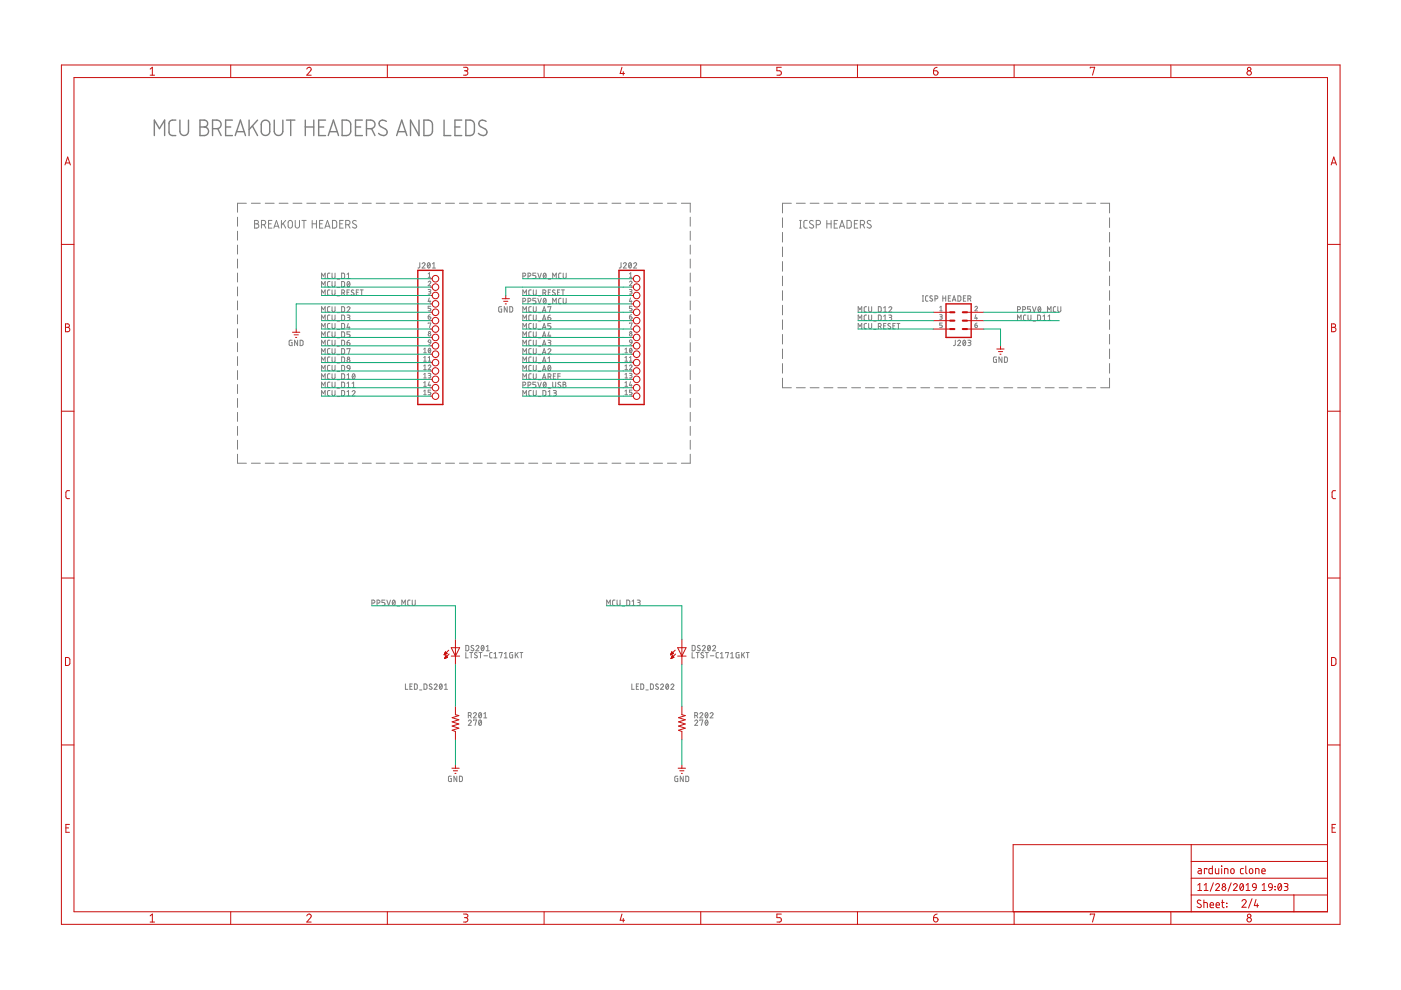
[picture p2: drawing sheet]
<svg xmlns="http://www.w3.org/2000/svg" width="297mm" height="210mm" viewBox="0 0 297 210" stroke-linecap="round" stroke-linejoin="round" font-family="sans-serif">
<g fill="none" stroke="#808080" stroke-width=".3">
<path d="M32.7 28.7v-3.2l1.1 1.8 1.1-1.8v3.2M37.3 25.5a1.3 1.3 0 0 0-1.3 .3l-.2 .4 .2 2.2a1.3 1.3 0 0 0 1.3 .3M38.1 25.5v2.3a.91 .91 0 0 0 1 .9 .91 .91 0 0 0 .9-.9v-2.3M42.4 25.5h.9a.73 .73 0 0 1 .7 .7 .73 .73 0 0 1-.7 .7 .91 .91 0 0 1 .9 .9 .91 .91 0 0 1-.9 .9h-.9zM42.4 26.9h.9M45.1 27.3a1.66 1.66 0 0 0 1.6-.3 .92 .92 0 0 0 .1-1 .92 .92 0 0 0-.8-.5h-.9v3.2M46.2 27.3l.7 1.4M47.8 26.9h1.1M49.3 25.5h-1.5v3.2h1.5M49.9 28.7l1.1-3.2 1 3.2M50.1 27.9h1.7M52.8 25.5v3.2"/>
<path d="M53.5 26.7l1.1 2M54.6 25.5l-1.8 2M55.7 25.7a.9 .9 0 0 1 1-.2 .9 .9 0 0 1 .5 .9v1.4a.9 .9 0 0 1-.9 .9 .9 .9 0 0 1-.9-.9v-1.7zM58.1 25.5v2.3a.91 .91 0 0 0 1 .9 .91 .91 0 0 0 .9-.9v-2.3M60.7 25.5h1.8M61.6 25.5v3.2M64.7 26.9h1.8M64.7 25.5v3.2M66.5 25.5v3.2M67.6 26.9h1M69 25.5h-1.4v3.2h1.4M69.6 28.7l1.1-3.2 1.1 3.2"/>
<path d="M69.9 27.9h1.6M72.5 25.5a1.67 1.67 0 0 1 1.6 .2l.3 .7-.1 1.7-.2 .4a1.67 1.67 0 0 1-1.6 .2zM75.4 26.9h1.1M76.8 25.5h-1.4v3.2h1.4M77.7 27.3a1.57 1.57 0 0 0 1.6-.3 .9 .9 0 0 0 .1-1 .9 .9 0 0 0-.8-.5h-.9v3.2M78.8 27.3l.7 1.4M81.9 25.7a.84 .84 0 0 0-1.1-.2 .84 .84 0 0 0-.3 1.1l1.2 .8a.79 .79 0 0 1 .2 1.1 .79 .79 0 0 1-1.1 .1l-.5-.3M84.1 28.7l1.1-3.2 1.1 3.2M84.4 27.9h1.6M88.8 25.5v3.2l-1.8-3.2v3.2M89.9 25.5a1.67 1.67 0 0 1 1.5 .2l.3 .7v1.4l-.3 .7a1.67 1.67 0 0 1-1.5 .2zM94.1 25.5v3.2h1.5"/>
<path d="M96.5 26.9h1M97.9 25.5h-1.4v3.2h1.4M98.8 25.5a1.67 1.67 0 0 1 1.5 .2l.3 .7v1.4l-.3 .7a1.67 1.67 0 0 1-1.5 .2zM103.1 25.7a.83 .83 0 0 0-1.1-.2 .83 .83 0 0 0-.4 1.1l1.3 .8a.79 .79 0 0 1 .2 1.1 .79 .79 0 0 1-1.2 .1l-.5-.3"/>
</g>
<g fill="none" stroke="#808080" stroke-width=".21">
<path d="M50.4 46.1v1.9M50.4 49v1.9M50.4 52v1.9M50.4 54.9v1.9M50.4 57.9v1.9M52.2 43.1h-1.8v1.9M53.3 43.1h1.9M54 46.7h.4a.36 .36 0 0 1 .4 .4 .36 .36 0 0 1-.4 .4 .46 .46 0 0 1 .5 .4 .46 .46 0 0 1-.5 .5h-.4zM54 47.5h.4M55.4 47.6h.5a.46 .46 0 0 0 .4-.4 .46 .46 0 0 0-.4-.5h-.5v1.7M56 47.6l.3 .8M56.2 43.1h1.9"/>
<path d="M56.9 47.5h.6M57.7 46.7h-.8v1.7h.8M58.1 48.4l.5-1.7 .6 1.7M58.2 48h.8M59.2 43.1h1.9M59.7 46.7v1.7M60 47.4l.6 1M60.6 46.7l-.9 1M61.2 46.9l.3-.2 .3 .2 .2 1a.46 .46 0 0 1-.5 .5 .46 .46 0 0 1-.4-.5zM62.1 43.1h1.9M62.6 46.7v1.2a.46 .46 0 0 0 .4 .5 .46 .46 0 0 0 .5-.5v-1.2M64 46.7h.9"/>
<path d="M64.5 46.7v1.7M65 43.1h2M66.2 47.5h.9M66.2 46.7v1.7M67.1 46.7v1.7M67.8 47.5h.5M68 43.1h1.9M68.2 59.1v-1.2l.4 .6 .3-.6v1.2M68.5 46.7h-.7v1.7h.7M68.9 48.4l.5-1.7 .6 1.7M69 48h.8M70 59.7h-.4l-.2 .2 .1 .8 .5 .1"/>
<path d="M70 57.9l-.4 .1-.2 .2 .1 .8 .5 .1M70.4 59.7v.9l.2 .2 .4-.2v-.9M70.4 57.9v1l.2 .1 .4-.1v-1M70.5 46.7l.6 .1 .3 .2v.9l-.3 .4-.6 .1zM70.9 43.1h1.9M71.5 59.2h.5M72 47.5h.6M72.4 59.7h.5l.1 .2v.7l-.1 .2h-.5zM72.4 57.9h.5l.1 .2v.8l-.1 .1-.5 .1zM72.8 46.7h-.8v1.7h.8M73.3 47.6h.5a.46 .46 0 0 0 .4-.4 .46 .46 0 0 0-.4-.5h-.5v1.7M73.6 58.2l.3-.3v1.2"/>
<path d="M73.6 59.1h.6M73.7 59.8l.1-.1a.57 .57 0 0 1 .4 .6 .57 .57 0 0 1-.4 .5l-.2-.5zM73.9 47.6l.3 .8M73.9 43.1h1.9M74.1 59.9l-.5 .7M75.5 46.9a.42 .42 0 0 0-.5-.1 .42 .42 0 0 0-.2 .5l.6 .4a.38 .38 0 0 1 .2 .5 .38 .38 0 0 1-.5 .1l-.4-.2M76.8 43.1h1.9M79.8 43.1h1.8M82.7 43.1h1.9M85.6 43.1h1.9M88.6 43.1h1.9M89 55.7v1l-.4 .1"/>
<path d="M89.5 55.9a.32 .32 0 0 1 .4-.2 .32 .32 0 0 1 .1 .5l-.5 .6h.6M90.7 55.8l.1-.1a.58 .58 0 0 1 .4 .6 .58 .58 0 0 1-.4 .5l-.2-.5zM90.8 59.8a.27 .27 0 0 1 .4-.2 .27 .27 0 0 1 0 .4l-.4 .6h.5M90.8 58.1l.3-.3v1M90.8 58.8h.5M91.2 55.9l-.5 .7M91.5 43.1h1.9M91.7 56.8h.6M91.7 55.9l.3-.2v1.1M94.5 43.1h1.9M97.4 43.1h1.9M100.4 43.1h1.8"/>
<path d="M103.3 43.1h1.9M106.2 43.1h1.9M109.2 43.1h1.9M110.8 58.5l.6-.1v-.4l-.6-.1v1.2M112 58.5l.5-.1 .1-.2-.2-.3h-.4v1.2M112.1 43.1h1.9M113.6 57.9h-.6v.5h.4a.32 .32 0 0 1 .2 .3 .32 .32 0 0 1-.2 .4h-.4M114 57.9l.4 1.2 .4-1.2M115 43.1h1.9M115.3 58l.2-.1a.62 .62 0 0 1 .3 .6 .62 .62 0 0 1-.4 .5l-.2-.5zM115.7 58.2l-.5 .6M116.2 59.2h.5"/>
<path d="M117.2 59.1v-1.2l.4 .6 .3-.6v1.2M118 43.1h1.9M119 57.9l-.4 .1-.2 .2 .1 .7 .5 .2M119.4 57.9v.8l.3 .3 .3-.1v-1M120.9 43.1h1.9M123.9 43.1h1.9M126.8 43.1h1.9M129.8 43.1h1.8M131.7 55.7v1l-.4 .1M132.2 55.9a.31 .31 0 0 1 .4-.2 .31 .31 0 0 1 .1 .5l-.5 .6h.6M132.7 43.1h1.9M133.4 55.8l.1-.1a.57 .57 0 0 1 .4 .6 .57 .57 0 0 1-.4 .5l-.2-.5z"/>
<path d="M133.5 59.8a.27 .27 0 0 1 .3-.2 .27 .27 0 0 1 .1 .4l-.4 .6h.5M133.5 58.8h.5M133.5 58.1l.2-.3v1M133.8 55.9l-.5 .7M134.3 55.9a.32 .32 0 0 1 .5-.2 .32 .32 0 0 1 .1 .5l-.6 .6h.7M135.6 43.1h1.9M138.6 43.1h1.9M141.5 43.1h1.9M144.5 43.1h1.8v1.9M146.3 46.1v1.9M146.3 49v1.9M146.3 52v1.9"/>
<path d="M146.3 54.9v1.9M146.3 57.9v1.9M165.9 46.2v2M165.9 49.3v2M165.9 52.4v2M165.9 55.5v2M165.9 58.5v2.1M167.8 43.1h-1.9v2M168.8 43.1h1.9M169.5 48.4h.4M169.5 46.7h.4M169.7 46.7v1.7"/>
<path d="M171.2 46.7l-.6 .1-.2 .3 .1 1 .1 .2 .6 .1M171.8 43.1h1.9M172.4 46.9a.42 .42 0 0 0-.6-.1 .42 .42 0 0 0-.1 .5l.6 .4a.38 .38 0 0 1 .2 .5 .38 .38 0 0 1-.6 .1l-.3-.2M173.1 47.6h.4a.46 .46 0 0 0 .5-.4 .46 .46 0 0 0-.5-.5h-.4v1.7M174.7 43.1h1.9M175.3 47.5h.9M175.3 46.7v1.7M176.2 46.7v1.7M176.9 47.5h.5M177.6 46.7h-.7v1.7h.7M177.6 43.1h1.9M178 48.4l.5-1.7 .6 1.7"/>
<path d="M178.1 48h.8M179.6 46.7l.6 .1 .3 .2v1.1l-.3 .2-.6 .1zM180.6 43.1h1.9M181.1 47.5h.6M181.9 46.7h-.8v1.7h.8M182.4 47.6h.5a.46 .46 0 0 0 .4-.4 .46 .46 0 0 0-.4-.5h-.5v1.7M183 47.6l.3 .8M183.5 43.1h1.9M184.6 46.9a.41 .41 0 0 0-.6-.1 .41 .41 0 0 0 0 .6l.6 .3a.44 .44 0 0 1-.1 .7 .44 .44 0 0 1-.7-.3M186.4 43.1h1.9M189.4 43.1h1.8M192.3 43.1h1.9"/>
<path d="M195.2 43.1h1.9M198.2 43.1h1.8M201.1 43.1h1.9M204 43.1h1.9M207 43.1h1.9M209.9 43.1h1.9M212.8 43.1h1.9M215.8 43.1h1.8M218.7 43.1h1.9M221.6 43.1h1.9M224.6 43.1h1.8M227.5 43.1h1.9"/>
<path d="M230.4 43.1h1.9M233.4 43.1h1.8v2M235.2 46.2v2M235.2 49.3v2M235.2 52.4v2M235.2 55.5v2M235.2 58.5v2.1M50.4 60.8v1.9M50.4 63.8v1.9M50.4 66.8v1.9M50.4 69.7v1.9M50.4 72.7v1.9"/>
<path d="M50.4 75.6v1.9M50.4 78.6v1.9M61.9 72.1l-.6 .2v.7l.1 .3h.5v-.7h-.2M63.1 72.1v1.2l-.6-1.2v1.2M63.6 72.1l.5 .1 .1 .1 .1 .7-.2 .2-.5 .1zM68.2 60.8v-1.1l.4 .6 .3-.6v1.1M68.2 62.6v-1.1l.4 .6 .3-.6v1.1M68.2 66.2v-1.2l.4 .7 .3-.7v1.2M68.2 67.9v-1.1l.4 .6 .3-.6v1.1M68.2 69.7v-1.1l.4 .6 .3-.6v1.1M68.2 71.5v-1.1l.4 .6 .3-.6v1.1M68.2 73.3v-1.2l.4 .7 .3-.7v1.2"/>
<path d="M68.2 75.1v-1.2l.4 .6 .3-.6v1.2M68.2 76.8v-1.1l.4 .6 .3-.6v1.1M68.2 78.6v-1.1l.4 .6 .3-.6v1.1M70 65l-.4 .1-.2 .2 .1 .8 .5 .1M70 66.8h-.4l-.2 .3 .1 .8h.5M70 68.6h-.4l-.2 .2 .1 .8 .5 .1M70 70.4h-.4l-.2 .2 .1 .8 .5 .1M70 72.1l-.4 .1-.2 .2 .1 .8 .5 .1M70 73.9h-.4l-.2 .3 .1 .8 .5 .1M70 75.7h-.4l-.2 .2 .1 .9h.5M70 77.5h-.4l-.2 .2 .1 .8 .5 .1M70 79.2l-.4 .1-.2 .2 .1 .8 .5 .1"/>
<path d="M70 61.5h-.4l-.2 .2 .1 .8 .5 .1M70.4 65v1l.2 .1 .4-.1v-1M70.4 66.8v1l.2 .1 .4-.1v-1M70.4 68.6v.9l.2 .2 .4-.2v-.9M70.4 70.4v.9l.2 .2 .4-.2v-.9M70.4 72.1v1l.2 .2 .4-.2v-1M70.4 73.9v1l.2 .1 .4-.1v-1M70.4 75.7v.9l.2 .2 .4-.2v-.9M70.4 77.5v.9l.2 .2 .4-.2v-.9M70.4 79.2v1l.2 .2 .4-.2v-1M70.4 61.5v.9l.2 .2 .4-.2v-.9M71.5 61h.5"/>
<path d="M71.5 66.3h.5M71.5 68.1h.5M71.5 69.8h.5M71.5 71.6h.5M71.5 73.4h.5M71.5 75.2h.5M71.5 77h.5M71.5 78.7h.5M71.5 62.7h.5M72.4 65h.5l.1 .2 .1 .6-.2 .3-.5 .1zM72.4 66.8h.5l.1 .2 .1 .6-.2 .3h-.5zM72.4 68.6h.5l.1 .2 .1 .6-.2 .3h-.5z"/>
<path d="M72.4 70.4h.5l.1 .1 .1 .7-.2 .3h-.5zM72.4 72.1l.5 .1 .1 .1 .1 .7-.2 .2-.5 .1zM72.4 73.9h.5l.1 .2 .1 .6-.2 .3-.5 .1zM72.4 75.7h.5l.1 .2 .1 .6-.2 .3h-.5zM72.4 77.5h.5l.1 .2 .1 .6-.2 .3h-.5zM72.4 79.2l.5 .1 .1 .1 .1 .7-.2 .2-.5 .1zM72.5 62.1l.5-.1 .1-.3-.2-.2h-.4v1.1M72.8 62.1l.3 .5M73.6 65.3a.31 .31 0 0 1 .4-.3 .31 .31 0 0 1 .1 .5l-.5 .7h.6M73.6 66.8h.5l.1 .2-.1 .3h-.4M73.6 72.6h.4a.31 .31 0 0 1 .2 .4 .31 .31 0 0 1-.3 .3 .31 .31 0 0 1-.3-.3zM73.6 74v-.1h.6l-.3 1.2"/>
<path d="M73.6 79.5l.3-.3v1.2M73.6 62h.4M73.7 77.5h.4l.1 .6-.6-.1zM73.8 68.6l-.2 .9h.6M73.9 67.3l.3 .2-.1 .3-.5 .1M74 69.2v.5M74.1 72.1l-.4 .2-.1 .3M74.1 61.5h-.5v1.1h.5M74.2 70.4h-.6v.5h.4a.32 .32 0 0 1 .2 .3 .32 .32 0 0 1-.2 .3h-.4M74.2 78.1l-.2 .4-.3 .1M74.8 79.3l.2-.1a.62 .62 0 0 1 .3 .6 .62 .62 0 0 1-.4 .6l-.2-.6zM75 61.6l-.3-.1-.2 .1v.2l.5 .3a.31 .31 0 0 1-.1 .5 .31 .31 0 0 1-.5-.2"/>
<path d="M75.2 79.5l-.5 .6M75.5 62h.4M76.1 61.5h-.6v1.1h.6M76.4 61.5h.6M76.7 61.5v1.1M89.8 74l.3-.2v1M89.8 75.8l.3-.2v1M89.8 77.6l.3-.2v1M89.8 79.4l.3-.2v.9M89.8 74.8h.6M89.8 76.6h.6M89.8 78.4h.6"/>
<path d="M90.8 61.4l.5 .1v.2l-.4 .1M90.8 67.2h.3a.28 .28 0 0 1 .2 .3 .28 .28 0 0 1-.3 .2 .28 .28 0 0 1-.2-.3zM90.8 77.6a.27 .27 0 0 1 .4-.2 .27 .27 0 0 1 0 .4l-.4 .6h.5M90.8 79.2l.5 .1-.1 .3h-.3M90.8 68.6l.5-.1-.2 1M90.8 75.8l.3-.2v1M90.8 76.6h.5M90.9 72.1h.2l.2 .1v.4l-.5-.1zM91 73.9a.46 .46 0 0 1 .3 .4 .46 .46 0 0 1-.3 .5l-.2-.5zM91 63.2l-.2 .7h.5M91.1 61.8l.2 .2v.3l-.5 .1M91.1 79.6l.2 .3-.1 .2h-.4"/>
<path d="M91.2 63.7v.4M91.2 66.7l-.3 .1-.1 .4M91.3 74l-.5 .6M91.3 64.9h-.5v.5h.4l.1 .2-.1 .3h-.4M91.3 72.6l-.1 .3-.3 .1M106.4 65l-.6 .2-.1 .7 .2 .2 .5 .1v-.7h-.2M107.5 65v1.2l-.6-1.2v1.2M108.1 65h.4l.2 .2v.6l-.2 .3-.4 .1zM110.8 63.9l.6-.1v-.4l-.6-.2v1.2M110.8 62.6v-1.1l.4 .6 .4-.6v1.1M110.8 66.2v-1.2l.4 .7 .4-.7v1.2M110.8 67.9v-1.1l.4 .6 .4-.6v1.1"/>
<path d="M110.8 69.7v-1.1l.4 .6 .4-.6v1.1M110.8 71.5v-1.1l.4 .6 .4-.6v1.1M110.8 73.3v-1.2l.4 .7 .4-.7v1.2M110.8 75.1v-1.2l.4 .6 .4-.6v1.2M110.8 76.8v-1.1l.4 .6 .4-.6v1.1M110.8 78.6v-1.1l.4 .6 .4-.6v1.1M112 63.9l.5-.1 .1-.3-.2-.2-.4-.1v1.2M112.6 65l-.4 .1-.1 .2 .1 .8 .4 .1M112.6 66.8h-.4l-.1 .3 .1 .8h.4M112.6 68.6h-.4l-.1 .2 .1 .8 .4 .1M112.6 70.4h-.4l-.1 .2 .1 .8 .4 .1M112.6 72.1l-.4 .1-.1 .2 .1 .8 .4 .1"/>
<path d="M112.6 73.9h-.4l-.1 .3 .1 .8 .4 .1M112.6 75.7h-.4l-.1 .2 .1 .9h.4M112.6 77.5h-.4l-.1 .2 .1 .8 .4 .1M112.6 79.2l-.4 .1-.1 .2 .1 .8 .4 .1M112.6 61.5h-.4l-.1 .2 .1 .8 .4 .1M113.1 65v1l.2 .1 .4-.1v-1M113.1 66.8v1l.2 .1 .4-.1v-1M113.1 68.6v.9l.2 .2 .4-.2v-.9M113.1 70.4v.9l.2 .2 .4-.2v-.9M113.1 72.1v1l.2 .2 .4-.2v-1M113.1 73.9v1l.2 .1 .4-.1v-1M113.1 75.7v.9l.2 .2 .4-.2v-.9"/>
<path d="M113.1 77.5v.9l.2 .2 .4-.2v-.9M113.1 79.2v1l.2 .2 .4-.2v-1M113.1 61.5v.9l.2 .2 .4-.2v-.9M113.6 63.2h-.6v.6h.4a.32 .32 0 0 1 .2 .3 .32 .32 0 0 1-.2 .3h-.4M114 63.2l.4 1.2 .4-1.2M114.2 66.3h.5M114.2 68.1h.5M114.2 69.8h.5M114.2 71.6h.5M114.2 73.4h.5M114.2 75.2h.5M114.2 77h.5"/>
<path d="M114.2 78.7h.5M114.2 62.7h.5M115 66.2l.4-1.2 .4 1.2M115 67.9l.4-1.1 .4 1.1M115 69.7l.4-1.1 .4 1.1M115 71.5l.4-1.1 .4 1.1M115 73.3l.4-1.2 .4 1.2M115 75.1l.4-1.2 .4 1.2M115 76.8l.4-1.1 .4 1.1M115 78.6l.4-1.1 .4 1.1M115.1 62.1l.6-.1v-.3l-.1-.2h-.5v1.1M115.1 78.3h.6"/>
<path d="M115.1 65.9h.6M115.1 67.6h.6M115.1 69.4h.6M115.1 71.2h.6M115.1 73h.6M115.1 74.8h.6M115.1 76.5h.6M115.3 63.3l.2-.1a.62 .62 0 0 1 .3 .6 .62 .62 0 0 1-.4 .6l-.2-.6zM115.5 62.1l.2 .5M115.7 63.5l-.5 .6M116.2 67.3h.3a.31 .31 0 0 1 .3 .4 .31 .31 0 0 1-.3 .2 .31 .31 0 0 1-.3-.3zM116.2 72.1l.4 .1 .2 .1-.2 .3h-.3"/>
<path d="M116.2 74.2a.31 .31 0 0 1 .4-.3 .31 .31 0 0 1 .1 .5l-.5 .7h.6M116.2 65.2v-.2h.6l-.3 1.2M116.2 76.8h.6M116.2 75.9l.3-.2v1.1M116.2 79.9l.6-.1v-.4l-.6-.2v1.2M116.2 64.5h.5M116.2 62h.4M116.3 77.5h.1a.57 .57 0 0 1 .4 .5 .57 .57 0 0 1-.4 .6l-.2-.6zM116.4 70.4l-.2 .8h.6M116.5 72.6l.2 .1v.5l-.5 .1M116.6 79.9l.2 .5M116.6 71v.5"/>
<path d="M116.7 66.8l-.4 .2-.1 .3M116.7 77.7l-.5 .7M116.7 61.5h-.5v1.1h.5M116.8 68.6h-.6v.5h.3a.32 .32 0 0 1 .3 .3 .32 .32 0 0 1-.3 .3h-.3M117.2 64.4v-1.2l.4 .7 .3-.7v1.2M117.3 79.8h.4M117.7 61.6l-.4-.1-.2 .2 .5 .4a.31 .31 0 0 1 0 .5 .31 .31 0 0 1-.5-.2M117.8 79.2h-.5v1.2h.5M118.2 62h.4M118.3 79.8h.5M118.7 61.5h-.5v1.1h.5M118.8 79.2h-.5v1.2"/>
<path d="M119 63.2l-.4 .1-.2 .2 .1 .7 .5 .2M119 61.5h.7M119.4 61.5v1.1M119.4 63.2v.9l.3 .3 .3-.2v-1M132.5 74.8h.6M132.5 76.6h.6M132.5 78.4h.6M132.5 74l.3-.2v1M132.5 75.8l.3-.2v1M132.5 77.6l.3-.2v1M132.5 79.4l.3-.2v.9M133.5 61.4h.3l.2 .2-.1 .2h-.3"/>
<path d="M133.5 67.2h.3a.28 .28 0 0 1 .2 .3 .28 .28 0 0 1-.3 .2 .28 .28 0 0 1-.2-.3zM133.5 77.6a.27 .27 0 0 1 .3-.2 .27 .27 0 0 1 .1 .4l-.4 .6h.5M133.5 79.2h.4l.1 .2-.1 .2h-.3M133.5 68.6l.5-.1-.3 1M133.5 76.6h.5M133.5 75.8l.2-.2v1M133.6 72.1h.2l.2 .1v.4l-.5-.1zM133.6 73.9a.46 .46 0 0 1 .4 .4 .46 .46 0 0 1-.4 .5l-.1-.5zM133.7 63.2l-.2 .7h.5M133.7 61.8l.3 .2-.1 .3-.4 .1M133.7 79.6l.3 .3-.1 .2h-.4M133.8 63.7v.4"/>
<path d="M133.9 66.7l-.3 .1-.1 .4M133.9 74l-.4 .6M134 64.9h-.5v.5h.4l.1 .2-.1 .3h-.4M134 72.6l-.1 .3-.3 .1M146.3 60.8v1.9M146.3 63.8v1.9M146.3 66.8v1.9M146.3 69.7v1.9M146.3 72.7v1.9M146.3 75.6v1.9M146.3 78.6v1.9M165.9 61.6v2.1"/>
<path d="M165.9 64.7v2.1M165.9 67.8v2M165.9 70.9v2M165.9 74v2M165.9 77.1v2M181.9 66.2v-1.2l.4 .7 .4-.7v1.2M181.9 67.9v-1.1l.4 .6 .4-.6v1.1M181.9 69.7v-1.1l.4 .6 .4-.6v1.1M183.7 65l-.4 .1-.1 .2v.7l.5 .2M183.7 66.8h-.4l-.1 .3v.7l.5 .1M183.7 68.6h-.4l-.1 .2v.8l.5 .1M184.2 65v.8l.2 .3 .4-.1v-1"/>
<path d="M184.2 66.8v.8l.2 .3 .4-.1v-1M184.2 68.6v.8l.2 .3 .4-.2v-.9M185.3 66.3h.5M185.3 68.1h.5M185.3 69.8h.5M186.2 65h.4l.2 .2v.6l-.2 .3-.4 .1zM186.2 66.8h.4l.2 .2v.6l-.2 .3h-.4zM186.2 69.2l.6-.1v-.3l-.1-.2h-.5v1.1M186.6 69.2l.3 .5M187.3 66.2h.7M187.3 67.9h.7M187.3 65.3l.4-.3v1.2"/>
<path d="M187.3 67.1l.4-.3v1.1M187.3 69.1h.4M187.9 68.6h-.6v1.1h.6M188.4 65.3a.31 .31 0 0 1 .5-.3 .31 .31 0 0 1 .1 .5l-.6 .7h.7M188.4 66.8h.5l.2 .2-.2 .3h-.3M188.8 67.3l.2 .1 .1 .3-.2 .2h-.5M188.8 68.7l-.4-.1-.1 .2 .4 .4a.28 .28 0 0 1 .1 .5 .28 .28 0 0 1-.5-.1h-.1M189.3 69.1h.4M189.8 68.6h-.5v1.1h.5M190.2 68.6h.6M190.5 68.6v1.1M195.6 63.9h.2"/>
<path d="M195.6 62.7h.2M195.7 62.7v1.2M196.7 62.7h-.3l-.2 .3 .1 .7 .4 .2M197.7 62.8l-.4-.1-.2 .3 .5 .4a.31 .31 0 0 1 0 .5 .31 .31 0 0 1-.5-.2M198.2 63.4l.6-.2v-.4l-.6-.1v1.2M199.2 66.7l.5 .1v.3l-.4 .1M199.2 65.2l.3-.3v1M199.2 65.9h.6M199.5 67.2l.2 .1v.3l-.5 .1M199.8 68.5h-.6v.4l.5 .1 .1 .2-.1 .2-.5 .1M199.9 62.7v1.2M199.9 63.2h.6"/>
<path d="M200.5 62.7v1.2M201.1 63.2h.3M201.6 62.7h-.5v1.2h.5M201.9 63.9l.4-1.2 .4 1.2M202 63.6h.6M202.5 72.1v1l-.3 .2M203 72.4a.31 .31 0 0 1 .5-.3 .31 .31 0 0 1 .1 .5l-.6 .7h.7M203.1 62.7h.4l.2 .2v.6l-.2 .3-.4 .1zM204.3 63.2h.3M204.3 72.2a.57 .57 0 0 1 .5 .5 .57 .57 0 0 1-.5 .6l-.2-.6zM204.7 72.4l-.5 .6M204.8 62.7h-.5v1.2h.5"/>
<path d="M205.2 63.4l.6-.2v-.4l-.6-.1v1.2M205.2 72.1l.5 .1 .1 .1-.1 .3h-.4M205.5 72.6l.3 .1v.5l-.6 .1M205.6 63.4l.2 .5M206.7 65.2a.27 .27 0 0 1 .4-.2 .27 .27 0 0 1 .1 .4l-.5 .5h.5M206.7 68.9h.3a.28 .28 0 0 1 .2 .3 .28 .28 0 0 1-.2 .3 .28 .28 0 0 1-.3-.3zM206.9 66.7l-.2 .8h.5M207.1 67.3v.4M207.1 68.5l-.3 .1-.1 .3M211.3 75.7l-.6 .1-.1 .8 .2 .2h.5v-.6h-.2M212.4 75.7v1.1l-.6-1.1v1.1M213 75.7h.4l.2 .2v.6l-.2 .3h-.4z"/>
<path d="M215.7 65.7l.6-.2 .1-.2-.2-.3h-.5v1.2M215.7 67.9v-1.1l.4 .6 .4-.6v1.1M216.8 65.7l.6-.2v-.3l-.6-.2v1.2M217.5 66.8h-.4l-.1 .3 .1 .8h.4M218 66.8v1l.2 .1 .3-.1 .1-1M218.5 65h-.6v.5h.3a.32 .32 0 0 1 .3 .3 .32 .32 0 0 1-.3 .4h-.3M218.9 65l.4 1.2 .4-1.2M219 68.1h.5M220 66.8h.4l.2 .2v.6l-.2 .3h-.4zM220.2 65.1l.2-.1a.62 .62 0 0 1 .3 .6 .62 .62 0 0 1-.4 .5l-.2-.5zM220.6 65.3l-.5 .6M221.1 66.3h.5"/>
<path d="M221.1 67.9h.7M221.1 67.1l.3-.3v1.1M222.1 66.2v-1.2l.4 .7 .3-.7v1.2M222.2 67.9h.6M222.2 67.1l.3-.3v1.1M223.8 65l-.3 .1-.2 .2 .1 .7 .4 .2M224.3 65v.8l.2 .3 .4-.1v-1M235.2 61.6v2.1M235.2 64.7v2.1M235.2 67.8v2M235.2 70.9v2M235.2 74v2"/>
<path d="M235.2 77.1v2M50.4 81.5v1.9M50.4 84.5v1.9M50.4 87.4v1.9M50.4 90.4v1.9M50.4 93.3v1.9M50.4 96.3v1.9h1.8M53.3 98.2h1.9M56.2 98.2h1.9M59.2 98.2h1.9M62.1 98.2h1.9M65 98.2h2"/>
<path d="M68 98.2h1.9M68.2 80.4v-1.2l.4 .7 .3-.7v1.2M68.2 82.2v-1.2l.4 .7 .3-.7v1.2M68.2 83.9v-1.1l.4 .6 .3-.6v1.1M70 81h-.4l-.2 .3 .1 .8 .5 .1M70 82.8h-.4l-.2 .3 .1 .8h.5M70.4 81v1l.2 .1 .4-.1v-1M70.4 82.8v1l.2 .1 .4-.1v-1M70.9 98.2h1.9M71.5 80.5h.5M71.5 82.3h.5M71.5 84.1h.5"/>
<path d="M72.4 81h.5l.1 .2 .1 .7-.2 .2-.5 .1zM72.4 82.8h.5l.1 .2 .1 .6-.2 .3h-.5zM73.6 80.4h.6M73.6 81.3l.3-.3v1.2M73.6 83.1l.3-.3v1.1M73.6 82.2h.6M73.6 83.9h.6M73.9 98.2h1.9M74.7 83.1a.32 .32 0 0 1 .4-.3 .32 .32 0 0 1 .1 .5l-.5 .6h.6M74.7 82.2h.6M74.7 81.3l.3-.3v1.2M76.8 98.2h1.9"/>
<path d="M79.8 98.2h1.8M82.7 98.2h1.9M85.6 98.2h1.9M88.6 98.2h1.9M89.8 81.2l.3-.3v1M89.8 82.9l.3-.2v1M89.8 80.1h.6M89.8 81.9h.6M89.8 83.7h.6M91 80.9l-.2 .8h.5M91.2 81.5v.4M91.3 82.7h-.5v.5h.4l.1 .2-.1 .3h-.4"/>
<path d="M91.5 98.2h1.9M94.5 98.2h1.9M97.4 98.2h1.9M100.4 98.2h1.8M103.3 98.2h1.9M106.2 98.2h1.9M109.2 98.2h1.9M110.8 81.7l.6-.2v-.4l-.6-.1v1.2M110.8 80.4v-1.2l.4 .7 .4-.7v1.2M110.8 83.9v-1.1l.4 .6 .4-.6v1.1M112 81.7l.5-.2v-.4l-.5-.1v1.2M112.1 98.2h1.9"/>
<path d="M112.6 82.8h-.4l-.1 .3 .1 .8h.4M113.1 82.8v1l.2 .1 .4-.1v-1M113.6 81h-.6v.5h.4a.32 .32 0 0 1 .2 .4 .32 .32 0 0 1-.2 .3h-.4M114 81l.4 1.2 .4-1.2M114.2 80.5h.5M114.2 84.1h.5M115 80.4l.4-1.2 .4 1.2M115 98.2h1.9M115.1 82.8h.4l.2 .2v.6l-.2 .3h-.4zM115.1 80.1h.6M115.3 81.1l.2-.1a.62 .62 0 0 1 .3 .6 .62 .62 0 0 1-.4 .5l-.2-.5zM115.7 81.3l-.5 .6"/>
<path d="M116.2 82.3h.5M116.2 83.9h.7M116.2 83.1l.3-.3v1.1M117.2 81v1l.2 .1 .4-.1v-1M117.3 82.8h.5l.2 .2-.2 .3h-.3M117.6 83.3l.3 .1 .1 .3-.2 .2h-.5M118 98.2h1.9M118.9 81.1l-.4-.1-.2 .3 .5 .4a.31 .31 0 0 1-.1 .5 .31 .31 0 0 1-.4-.2M119.4 81h.4l.2 .2-.3 .3 .3 .3-.2 .3-.4 .1zM119.4 81.5h.3M120.9 98.2h1.9M123.9 98.2h1.9"/>
<path d="M126.8 98.2h1.9M129.8 98.2h1.8M132.5 80.1h.6M132.5 81.9h.6M132.5 83.7h.6M132.5 81.2l.3-.3v1M132.5 82.9l.3-.2v1M132.7 98.2h1.9M133.7 80.9l-.2 .8h.5M133.8 81.5v.4M134 82.7h-.5v.5h.4l.1 .2-.1 .3h-.4M135.6 98.2h1.9"/>
<path d="M138.6 98.2h1.9M141.5 98.2h1.9M146.3 81.5v1.9M146.3 84.5v1.9M146.3 87.4v1.9M146.3 90.4v1.9M146.3 93.3v1.9M146.3 96.3v1.9h-1.8M165.9 80.2v2h1.9M168.8 82.2h1.9M171.8 82.2h1.9M174.7 82.2h1.9"/>
<path d="M177.6 82.2h1.9M180.6 82.2h1.9M183.5 82.2h1.9M186.4 82.2h1.9M189.4 82.2h1.8M192.3 82.2h1.9M195.2 82.2h1.9M198.2 82.2h1.8M201.1 82.2h1.9M204 82.2h1.9M207 82.2h1.9M209.9 82.2h1.9"/>
<path d="M212.8 82.2h1.9M215.8 82.2h1.8M218.7 82.2h1.9M221.6 82.2h1.9M224.6 82.2h1.8M227.5 82.2h1.9M230.4 82.2h1.9M235.2 80.2v2h-1.8M78.8 127.9l.6-.1v-.4l-.6-.2v1.2M79.9 127.9l.6-.1v-.4l-.6-.2v1.2M81.6 127.2h-.6v.5h.4a.32 .32 0 0 1 .2 .4 .32 .32 0 0 1-.2 .3h-.4M82 127.2l.4 1.2 .4-1.2"/>
<path d="M83.3 127.3h.1a.58 .58 0 0 1 .4 .5 .58 .58 0 0 1-.4 .6l-.2-.6zM83.7 127.5l-.5 .6M84.2 128.5h.5M85.2 128.4v-1.2l.4 .7 .3-.7v1.2M87 127.2l-.4 .1-.2 .2 .1 .7 .5 .2M87.4 127.2v.9l.3 .3 .3-.2v-1M98.8 136.8l.6 .2v.8l-.3 .2h-.3zM98.8 138.3v1.2h.5M99.6 138.3h.6M99.9 138.3v1.2M100.4 136.9h-.4l-.1 .2 .5 .4a.28 .28 0 0 1 0 .4 .28 .28 0 0 1-.4 0l-.2-.1M100.9 137.1a.32 .32 0 0 1 .4-.2 .32 .32 0 0 1 .2 .5l-.6 .6h.6"/>
<path d="M101.2 138.5l-.4-.1-.2 .2 .6 .5a.32 .32 0 0 1-.2 .4 .32 .32 0 0 1-.4-.2M101.6 138.3h.6M101.9 138.3v1.2M102.2 136.9a.58 .58 0 0 1 .4 .5 .58 .58 0 0 1-.4 .6l-.2-.6zM102.6 137.1l-.5 .6M102.6 139h.8M103.1 138h.6M103.1 137.1l.3-.3v1.2M104.3 138.3l-.4 .1-.1 .2v.7l.5 .2M104.7 139.5h.7M104.7 138.6l.4-.3v1.2M105.8 138.5v-.2h.7l-.3 1.2"/>
<path d="M106.9 139.5h.6M106.9 138.6l.4-.3v1.2M108.7 138.3l-.6 .2v.7l.1 .3h.5v-.6h-.2M109.2 138.3v1.2M109.5 138.8l.4 .7M109.9 138.3l-.7 .7M110.2 138.3h.6M110.5 138.3v1.2M128.6 128.4v-1.2l.4 .7 .4-.7v1.2M130.4 127.2l-.4 .1-.1 .2v.7l.5 .2M130.8 127.2v.9l.3 .3 .3-.2 .1-1M131.9 128.5h.5"/>
<path d="M132.9 127.2l.6 .2v.8l-.2 .2h-.4zM134 128.4h.6M134 127.5l.3-.3v1.2M135.1 127.2h.4l.2 .2-.1 .3h-.4M135.4 127.7l.3 .2v.3l-.6 .2M146.7 136.8l.5 .1 .2 .1v.7l-.2 .2-.5 .1zM146.7 138.3v1.2h.6M147.6 138.3h.6M147.9 138.3v1.2M148.4 136.9h-.4l-.1 .2 .5 .4a.29 .29 0 0 1 0 .4 .29 .29 0 0 1-.4 0l-.2-.1M148.9 137.1a.32 .32 0 0 1 .5-.2 .32 .32 0 0 1 .1 .5l-.6 .6h.6M149.1 138.5a.28 .28 0 0 0-.4-.1 .28 .28 0 0 0 0 .4l.4 .2a.31 .31 0 0 1 0 .5 .31 .31 0 0 1-.5-.2"/>
<path d="M149.6 138.3h.6M149.9 138.3v1.2M150.2 136.9a.57 .57 0 0 1 .4 .5 .57 .57 0 0 1-.4 .6l-.2-.6zM150.6 137.1l-.5 .6M150.6 139h.8M151.1 137.1a.32 .32 0 0 1 .4-.2 .32 .32 0 0 1 .1 .5l-.5 .6h.6M152.3 138.3l-.3 .1-.2 .2 .1 .8 .4 .1M152.7 139.5h.7M152.7 138.6l.4-.3v1.2M153.8 138.5v-.2h.7l-.3 1.2M154.9 139.5h.7M154.9 138.6l.3-.3v1.2"/>
<path d="M156.7 138.3l-.6 .2v.9l.6 .1v-.6h-.2M157.2 138.3v1.2M157.5 138.8l.4 .7M157.9 138.3l-.7 .7M158.2 138.3h.6M158.5 138.3v1.2M86 145v1.2h.5M86.9 145.5h.4M87.4 145h-.5v1.2h.5M87.9 145h.4l.2 .2v.8l-.2 .1-.4 .1zM88.9 146.3h.6M89.9 145h.4l.2 .2v.8l-.2 .1-.4 .1z"/>
<path d="M91.6 145.1l-.4-.1-.2 .3 .5 .4a.3 .3 0 0 1-.1 .5 .3 .3 0 0 1-.4-.2M92.1 145.3a.31 .31 0 0 1 .4-.3 .31 .31 0 0 1 .1 .5l-.5 .7h.6M93.3 145.1l.1-.1a.58 .58 0 0 1 .4 .6 .58 .58 0 0 1-.4 .5l-.3-.5zM93.7 145.3l-.5 .6M94.2 146.2h.7M94.2 145.3l.4-.3v1.2M99.3 152.9a.31 .31 0 0 1 .4-.2 .31 .31 0 0 1 .1 .5l-.5 .6h.6M99.3 151.7l.6-.1v-.4l-.6-.1v1.1M99.7 151.7l.2 .5M100.4 151.3a.31 .31 0 0 1 .4-.2 .31 .31 0 0 1 .1 .5l-.5 .6h.6M100.4 152.8v-.1h.6l-.3 1.1M101.6 152.7h.1a.58 .58 0 0 1 .4 .5 .58 .58 0 0 1-.4 .6l-.2-.6z"/>
<path d="M101.6 151.2l.1-.1a.56 .56 0 0 1 .4 .5 .56 .56 0 0 1-.4 .6l-.2-.6zM102 152.9l-.5 .6M102 151.3l-.5 .7M102.6 152.2h.6M102.6 151.3l.3-.2v1.1M134 145v1.2h.5M134.9 145.5h.4M135.4 145h-.5v1.2h.5M135.8 145h.5l.2 .2v.8l-.2 .1-.5 .1zM136.9 146.3h.5M137.9 145h.4l.2 .2v.6l-.2 .3-.4 .1zM139.6 145.1a.28 .28 0 0 0-.5 0 .28 .28 0 0 0 0 .4l.4 .2a.31 .31 0 0 1-.1 .5 .31 .31 0 0 1-.4-.2"/>
<path d="M140 145.3a.32 .32 0 0 1 .5-.3 .32 .32 0 0 1 .1 .5l-.6 .7h.7M141.3 145.1l.1-.1a.58 .58 0 0 1 .4 .6 .58 .58 0 0 1-.4 .5l-.3-.5zM141.7 145.3l-.5 .6M142.2 145.3a.31 .31 0 0 1 .5-.3 .31 .31 0 0 1 .1 .5l-.6 .7h.7M147.3 152.9a.31 .31 0 0 1 .4-.2 .31 .31 0 0 1 .1 .5l-.5 .6h.6M147.3 151.7l.5-.1v-.4l-.5-.1v1.1M147.7 151.7l.2 .5M148.4 151.3a.31 .31 0 0 1 .4-.2 .31 .31 0 0 1 .1 .5l-.5 .6h.6M148.4 152.8v-.1h.6l-.3 1.1M149.6 152.7h.1a.58 .58 0 0 1 .4 .5 .58 .58 0 0 1-.4 .6l-.2-.6zM149.6 151.2l.1-.1a.56 .56 0 0 1 .4 .5 .56 .56 0 0 1-.4 .6l-.2-.6zM150.1 152.9l-.6 .6"/>
<path d="M150.1 151.3l-.6 .7M150.6 151.3a.31 .31 0 0 1 .4-.2 .31 .31 0 0 1 .1 .5l-.5 .6h.6M95.7 164.6l-.6 .1v.8l.1 .2h.5v-.6h-.2M96.9 164.6v1.1l-.7-1.1v1.1M97.4 164.6h.4l.2 .2v.6l-.2 .3h-.4zM143.7 164.6l-.6 .1v.8l.1 .2h.5v-.6h-.2M144.9 164.6v1.1l-.7-1.1v1.1M145.4 164.6h.4l.2 .2v.7l-.2 .2h-.4z"/>
<circle cx="73.9" cy="75.9" r=".26"/>
<circle cx="73.9" cy="76.5" r=".32"/>
<circle cx="91.1" cy="71" r=".28"/>
<circle cx="91.1" cy="70.5" r=".22"/>
<circle cx="133.7" cy="70.5" r=".22"/>
<circle cx="133.7" cy="71" r=".28"/>
</g>
<g fill="none" stroke="#c90d0c" stroke-width=".21">
<path d="M13 13.8h271.1v182.2h-271.1zM15.7 16.4h265.8v176.9h-265.8zM31.8 14.6l.5-.3v1.6M31.8 15.9h1M48.9 13.8v2.6M65 14.6a.46 .46 0 0 1 .7-.3 .46 .46 0 0 1 .1 .7l-.8 .9h1M82.1 13.8v2.6M98.3 14.3h.5a.37 .37 0 0 1 .4 .3 .37 .37 0 0 1-.4 .4h-.3M98.7 15a.47 .47 0 0 1 .5 .5 .47 .47 0 0 1-.5 .4h-.4M115.4 13.8v2.6M131.9 14.3l-.4 1.3h.9M132.1 15.2v.7"/>
<path d="M148.6 13.8v2.6M165.7 14.3h-1v.7h.6a.47 .47 0 0 1 .4 .5 .47 .47 0 0 1-.4 .4h-.6M181.8 13.8v2.6M197.9 15h.6a.48 .48 0 0 1 .4 .5 .48 .48 0 0 1-.5 .4 .48 .48 0 0 1-.5-.4zM198.7 14.3l-.6 .3-.2 .4M215 13.8v2.6M231.2 14.5v-.2h.9l-.5 1.6M248.2 13.8v2.6M13.8 35l.6-1.7 .5 1.7M13.9 34.5h.9M282.2 35l.6-1.7 .6 1.7M282.4 34.5h.8"/>
<path d="M13 51.8h2.7M91.2 59.1h.4M133.9 59.1h.4M281.5 51.8h2.6M13.9 68.7h.5a.37 .37 0 0 1 .3 .3 .37 .37 0 0 1-.3 .4 .47 .47 0 0 1 .4 .5 .47 .47 0 0 1-.4 .4h-.5zM13.9 69.4h.5M62 70.4h1.6M62.4 71h.8M62.7 71.5h.2M62.8 69.8v.6M91.2 66.2h.4M91.2 68h.4"/>
<path d="M91.2 69.8h.4M91.2 60.9h.4M91.2 62.7h.4M91.2 64.4h.4M91.2 71.5h.4M91.2 73.3h.4M91.2 75.1h.4M91.2 76.9h.4M91.2 78.7h.4M106.5 63.3h1.5M106.8 63.9h.9M107.1 64.4h.3"/>
<path d="M107.2 62.7v.6M133.9 66.2h.4M133.9 68h.4M133.9 69.8h.4M133.9 60.9h.4M133.9 62.7h.4M133.9 64.4h.4M133.9 71.5h.4M133.9 73.3h.4M133.9 75.1h.4M133.9 76.9h.4M133.9 78.7h.4"/>
<path d="M197.9 66.2h3.6M197.9 68h3.6M197.9 69.8h3.6M205 66.2h3.6M205 68h3.6M205 69.8h3.6M211.3 74h1.6M211.7 74.5h.9M212 75.1h.2M212.1 73.3v.7M282.3 68.7h.5a.37 .37 0 0 1 .4 .3 .37 .37 0 0 1-.4 .4 .47 .47 0 0 1 .5 .5 .47 .47 0 0 1-.5 .4h-.5zM282.3 69.4h.5"/>
<path d="M13 87.2h2.7M91.2 80.4h.4M91.2 82.2h.4M91.2 84h.4M133.9 80.4h.4M133.9 82.2h.4M133.9 84h.4M281.5 87.2h2.6M14.7 104l-.5 .1-.2 .3v1.1l.2 .2h.5M283.2 104l-.5 .1-.3 .3v1.1l.4 .2h.4M13 122.6h2.7M13.9 139.4h.6l.3 .3v.9l-.3 .5h-.6z"/>
<path d="M94.2 138.8h.1M94.2 138.7h.2M94.2 138.7h.3M94.3 138.6h.4M94.3 139.6h.1M94.3 138.5h.5M94.3 139.5h.3M94.3 138.5h.4M94.4 139.4h.3M94.4 138.4h.2M94.4 139.3h.5M94.4 138.3h.1"/>
<path d="M94.4 138.2h.1M94.4 139.3h.4M94.4 138.2l-.2 .6M94.4 138.2l.4 .4-.6 .2M94.4 139.2h.3M94.5 139.1h.1M94.5 139h.1M94.9 139.4l-.4-.4-.2 .6M94.9 139.4l-.6 .2M95.1 137.9l-.9 .9M95.2 138.7l-.9 .9M95.7 137.3h1.8l-.9 1.8z"/>
<path d="M95.7 139.1h1.8M96.6 135.6v5.3M142.2 138.8h.1M142.2 138.7h.2M142.2 138.7h.3M142.3 138.6h.4M142.3 139.6h.1M142.3 138.5h.4M142.3 139.5h.3M142.3 139.4h.4M142.4 138.4h.2M142.4 139.3h.5"/>
<path d="M142.4 138.3h.1M142.4 139.3h.4M142.4 138.2h.1M142.4 138.2l-.2 .6M142.4 138.2l.4 .4-.6 .2M142.5 139.2h.2M142.5 139.1h.1M142.5 139h.1M142.9 139.4l-.4-.4-.2 .6M142.9 139.4l-.6 .2M143.2 137.9l-1 .9M143.2 138.7l-.9 .9"/>
<path d="M143.7 139.1h1.8M143.7 137.3h1.8l-.9 1.8zM144.6 135.6v5.3M281.5 122.6h2.6M282.3 139.4h.7l.2 .3v1.1l-.2 .3h-.7zM13 157.9h2.7M96.6 149.8v1.7l.7 .2-1.4 .5 1.4 .4-1.4 .5 1.4 .4-1.4 .4 1.4 .5-1.4 .4 .7 .3v1.8M144.6 149.8v1.7l.7 .2-1.4 .5 1.4 .4-1.4 .5 1.4 .4-1.4 .4 1.4 .5-1.4 .4 .7 .3v1.8M281.5 157.9h2.6M14 175.5h.5M14.7 174.8h-.7v1.7h.7M95.8 162.9h1.5"/>
<path d="M96.1 163.4h.9M96.5 164h.2M96.6 162.2v.7M143.8 162.9h1.6M144.1 163.4h.9M144.5 164h.2M144.6 162.2v.7M252.6 179.1v14.2M281.5 179.1h-66.7v14.2M282.4 175.5h.6M283.2 174.8h-.8v1.7h.8M31.8 194.2l.5-.4v1.7"/>
<path d="M31.8 195.5h1M48.9 193.3v2.7M65 194.2a.46 .46 0 0 1 .7-.4 .46 .46 0 0 1 .1 .8l-.8 .9h1M82.1 193.3v2.7M98.3 193.8h.5a.38 .38 0 0 1 .4 .4 .38 .38 0 0 1-.4 .4h-.3M98.7 194.6a.47 .47 0 0 1 .5 .4 .47 .47 0 0 1-.5 .5h-.4M115.4 193.3v2.7M131.9 193.8l-.4 1.3h.9M132.1 194.7v.8M148.6 193.3v2.7M165.7 193.8h-1v.8h.6a.47 .47 0 0 1 .4 .4 .47 .47 0 0 1-.4 .5h-.6M181.8 193.3v2.7"/>
<path d="M197.9 194.6h.6a.47 .47 0 0 1 .4 .5 .47 .47 0 0 1-.5 .4 .47 .47 0 0 1-.5-.5zM198.7 193.8l-.5 .2-.3 .6M215 193.3v2.7M231.2 194v-.2h.9l-.5 1.7M248.2 193.3v2.7M252.6 189.8h28.9M252.6 186.2h28.9M252.6 182.6h28.9M254 187.7l.4-.4v1.5M254 188.8h.8M254.1 184.1l.4 .1 .2 .2v.9l-.6-.1-.1-.2v-.3l.7-.1M254.6 190.9a.41 .41 0 0 0-.6 0 .41 .41 0 0 0 0 .6l.5 .3a.41 .41 0 0 1 .1 .6 .41 .41 0 0 1-.6-.1l-.2-.1"/>
<path d="M255.2 191.3l.6 .1 .2 .1v.9M255.2 190.8v1.6M255.3 188.8h.8M255.3 187.7l.4-.4v1.5M255.9 184.3v-.2h-.5v1.2M256.6 191.9h.7a.38 .38 0 0 0-.3-.5 .38 .38 0 0 0-.4 .3v.7h.7M257 183.6v1.7l-.5-.1-.2-.2v-.7l.2-.1 .5-.1M257.3 187.2l-.7 1.8M257.7 184.1v1l.3 .2h.4v-1.2M257.7 187.7a.4 .4 0 0 1 .6-.3 .4 .4 0 0 1 .1 .6l-.7 .8h.9M257.8 191.9h.8a.38 .38 0 0 0-.3-.5 .38 .38 0 0 0-.5 .3l.1 .7h.7M259 183.6l.1 .1z"/>
<path d="M259 191.3h.5M259 184.1v1.2M259.2 190.8v1.5l.3 .1M259.6 185.3v-1.2l.7 .1v1.1M260.1 191.5v.1zM260.1 192.2v.1zM261 187.2l-.6 1.8M261 184.3h.6l.1 .6a.36 .36 0 0 1-.4 .4 .36 .36 0 0 1-.4-.4zM261.5 187.7a.4 .4 0 0 1 .6-.3 .4 .4 0 0 1 .1 .6l-.7 .8h.8M263 187.4l.2-.1a.86 .86 0 0 1 0 1.5 .91 .91 0 0 1-.2-1.4zM263.3 191.1a.44 .44 0 0 1 .6-.4 .44 .44 0 0 1 .2 .8l-.8 .9h.9M263.6 187.7l-.7 .8"/>
<path d="M263.6 184.1l-.4 .1-.2 .2 .1 .8 .5 .1M264.1 183.6v1.4l.3 .3M264.2 188.8h.8M264.2 187.7l.4-.4v1.5M265 184.3h.5l.1 .6a.37 .37 0 0 1-.3 .4 .37 .37 0 0 1-.4-.4zM265.5 190.5l-.8 2M265.7 187.5l.3-.2 .2 .2 .2 .7-.8-.1-.1-.4zM266.2 185.3v-1.2l.6 .1 .1 .1v1M266.3 190.7l-.4 1.3h.9M266.4 188.2l-.3 .5-.4 .1M266.6 191.6v.8M267.5 184.7h.7a.38 .38 0 0 0-.2-.5 .38 .38 0 0 0-.5 .3l.1 .7 .6 .1"/>
<path d="M267.6 188.8h.8M267.6 187.7l.4-.4v1.5M269.1 187.5l.3-.2 .2 .2 .2 .7-.8-.1-.1-.4zM269.8 188.2l-.3 .5-.4 .1M270.3 187.9l.1 .1zM270.3 188.6l.1 .1zM271.1 187.4l.2-.1a.88 .88 0 0 1 0 1.5 .93 .93 0 0 1-.2-1.4zM271.7 187.7l-.7 .8M272.3 187.3l.6 .1 .2 .2-.2 .4h-.5M272.7 188a.41 .41 0 0 1 .4 .4 .41 .41 0 0 1-.4 .4h-.4M274.3 189.8v3.5"/>
<circle cx="264.8" cy="14.6" r=".37"/>
<circle cx="264.9" cy="15.5" r=".47"/>
<circle cx="92.3" cy="59.1" r=".7"/>
<circle cx="135" cy="59.1" r=".7"/>
<circle cx="92.3" cy="68" r=".7"/>
<circle cx="92.3" cy="69.8" r=".7"/>
<circle cx="92.3" cy="76.9" r=".7"/>
<circle cx="92.3" cy="75.1" r=".7"/>
<circle cx="92.3" cy="60.9" r=".7"/>
<circle cx="92.3" cy="71.5" r=".7"/>
<circle cx="92.3" cy="73.3" r=".7"/>
<circle cx="92.3" cy="78.7" r=".7"/>
<circle cx="92.3" cy="66.2" r=".7"/>
<circle cx="92.3" cy="62.7" r=".7"/>
<circle cx="92.3" cy="64.4" r=".7"/>
<circle cx="135" cy="62.7" r=".7"/>
<circle cx="135" cy="66.2" r=".7"/>
<circle cx="135" cy="69.8" r=".7"/>
<circle cx="135" cy="75.1" r=".7"/>
<circle cx="135" cy="76.9" r=".7"/>
<circle cx="135" cy="60.9" r=".7"/>
<circle cx="135" cy="71.5" r=".7"/>
<circle cx="135" cy="64.4" r=".7"/>
<circle cx="135" cy="78.7" r=".7"/>
<circle cx="135" cy="68" r=".7"/>
<circle cx="135" cy="73.3" r=".7"/>
<circle cx="92.3" cy="82.2" r=".7"/>
<circle cx="92.3" cy="80.4" r=".7"/>
<circle cx="92.3" cy="84" r=".7"/>
<circle cx="135" cy="84" r=".7"/>
<circle cx="135" cy="82.2" r=".7"/>
<circle cx="135" cy="80.4" r=".7"/>
<circle cx="259.5" cy="187.7" r=".33"/>
<circle cx="259.5" cy="188.4" r=".41"/>
<circle cx="264.9" cy="194.2" r=".37"/>
<circle cx="264.9" cy="195" r=".47"/>
</g>
<path d="M88.6 57.3h5.3v28.5h-5.3zM131.2 57.3h5.4v28.5h-5.4zM200.6 64.4h5.3v7.1h-5.3z" fill="none" stroke="#c90d0c" stroke-width=".3"/>
<path d="M201.5 69.8h.9M201.5 68h.9M201.5 66.2h.9M204.1 69.8h.9M204.1 68h.9M204.1 66.2h.9" fill="none" stroke="#c90d0c" stroke-width=".44"/>
<g fill="none" stroke="#0dab76" stroke-width=".21">
<path d="M68.1 59.1h23.1M110.8 59.1h23.1M68.1 60.9h23.1M68.1 66.2h23.1M68.1 68h23.1M68.1 69.8h23.1M68.1 71.5h23.1M68.1 73.3h23.1M68.1 75.1h23.1M68.1 76.9h23.1M68.1 78.7h23.1M68.1 62.7h23.1"/>
<path d="M91.2 64.4h-28.4v5.4M110.8 66.2h23.1M110.8 68h23.1M110.8 69.8h23.1M110.8 71.5h23.1M110.8 73.3h23.1M110.8 75.1h23.1M110.8 76.9h23.1M110.8 78.7h23.1M110.8 62.7h23.1M110.8 64.4h23.1M133.9 60.9h-26.7v1.8"/>
<path d="M181.9 66.2h16M181.9 68h16M181.9 69.8h16M208.6 66.2h16M208.6 68h16M208.6 69.8h3.5v3.5M68.1 80.4h23.1M68.1 82.2h23.1M68.1 84h23.1M110.8 80.4h23.1M110.8 82.2h23.1M110.8 84h23.1"/>
<path d="M78.8 128.4h17.8v7.2M128.6 128.4h16v7.2M96.6 140.9v8.9M96.6 156.9v5.3M144.6 140.9v8.9M144.6 156.9v5.3"/>
</g>
</svg>
